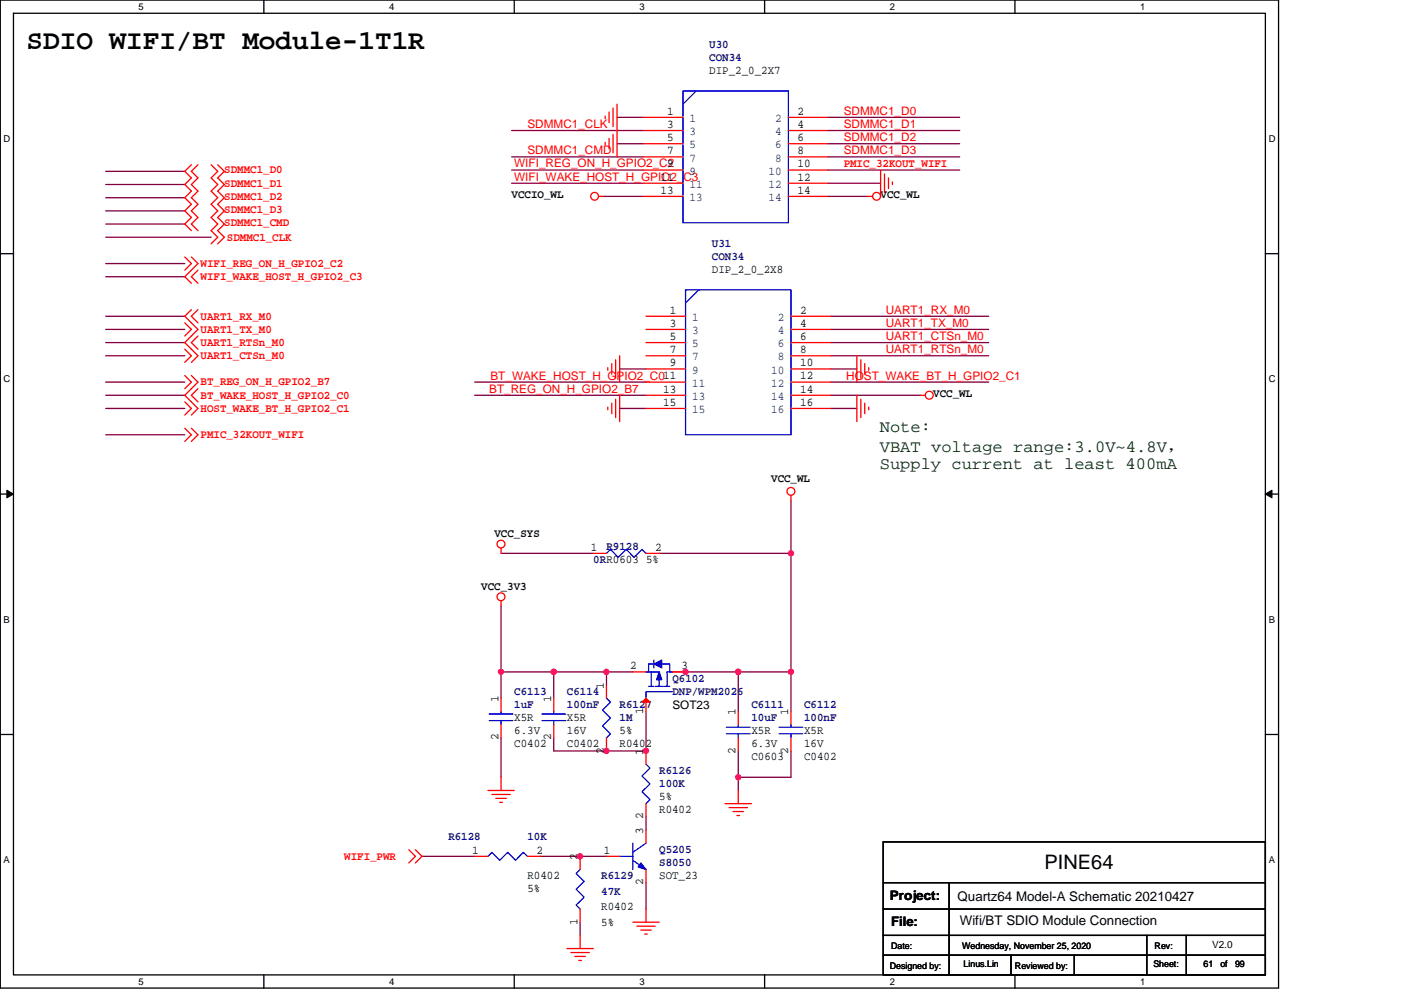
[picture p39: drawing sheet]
<svg xmlns="http://www.w3.org/2000/svg" width="297mm" height="210mm" viewBox="0 0 297 210" stroke-linecap="round" stroke-linejoin="round" font-family="sans-serif">
<defs><g id="words">
<text font-size="5.9" x="5.6" y="10.5">SDIO WIFI/BT Module-1T1R</text>
<text font-size="4.2" x="221.5" y="184.4">PINE64</text>
<g font-size="3.6" fill="#004000">
<text x="186.5" y="91.6">Note:</text>
<text x="186.5" y="95.9">VBAT voltage range:3.0V~4.8V，</text>
<text x="186.5" y="99.5">Supply current at least 400mA</text>
</g>
<g font-size="2.8">
<text x="188.7" y="190.9">Project:</text>
<text x="203" y="191">Quartz64 Model-A Schematic 20210427</text>
<text x="188.9" y="196.5">File:</text>
<text x="203.5" y="196.3">Wifi/BT SDIO Module Connection</text>
</g>
<g font-size="2.5" fill="#000080">
<text x="150.4" y="10.2">U30</text>
<text x="150.4" y="13">CON34</text>
<text x="150.9" y="52.4">U31</text>
<text x="150.9" y="55.2">CON34</text>
<text x="125.8" y="119.5">0RR0603 5%</text>
<text x="128.6" y="116.7">R9128</text>
<text x="109" y="147.4">C6113</text>
<text x="120.2" y="147.4">C6114</text>
<text x="142.6" y="144.6">Q6102</text>
<text x="142.6" y="147.4">DNP/WPM2026</text>
<text x="109" y="150.2">1uF</text>
<text x="120.2" y="150.2">100nF</text>
<text x="131.4" y="150.2">R6127</text>
<text x="131.4" y="153">1M</text>
<text x="159.3" y="150.2">C6111</text>
<text x="159.3" y="153">10uF</text>
<text x="170.5" y="150.2">C6112</text>
<text x="170.5" y="153">100nF</text>
<text x="139.8" y="164.2">R6126</text>
<text x="139.8" y="167">100K</text>
<text x="95.1" y="178.1">R6128</text>
<text x="111.8" y="178.1">10K</text>
<text x="139.8" y="180.9">Q5205</text>
<text x="139.8" y="183.7">S8050</text>
<text x="127.5" y="186.5">R6129</text>
<text x="127.5" y="189.9">47K</text>
</g>
<g font-size="2.5">
<text x="150.4" y="15.7">DIP_2_0_2X7</text>
<text x="141.5" y="24.3">1</text>
<text x="141.5" y="27.1">3</text>
<text x="141.5" y="29.9">5</text>
<text x="169.1" y="24.3">2</text>
<text x="169.1" y="27.1">4</text>
<text x="169.1" y="29.9">6</text>
<text x="141.5" y="32.7">7</text>
<text x="141.5" y="35.5">9</text>
<text x="169.1" y="35.5">10</text>
<text x="169.1" y="32.7">8</text>
<text x="140.1" y="38.3">11</text>
<text x="140.1" y="41.1">13</text>
<text x="169.1" y="38.3">12</text>
<text x="169.1" y="41.1">14</text>
<text x="108.5" y="42.1">VCCIO_WL</text>
<text x="186.7" y="42.1">VCC_WL</text>
<text x="150.9" y="57.9">DIP_2_0_2X8</text>
<text x="142" y="66.5">1</text>
<text x="142" y="69.3">3</text>
<text x="169.6" y="66.5">2</text>
<text x="169.6" y="69.3">4</text>
<text x="142" y="72.1">5</text>
<text x="142" y="74.9">7</text>
<text x="142" y="77.7">9</text>
<text x="169.6" y="77.7">10</text>
<text x="169.6" y="72.1">6</text>
<text x="169.6" y="74.9">8</text>
<text x="140.6" y="83.3">13</text>
<text x="169.6" y="80.5">12</text>
<text x="169.6" y="83.3">14</text>
<text x="140.6" y="86.1">15</text>
<text x="169.6" y="86.1">16</text>
<text x="197.9" y="84.3">VCC_WL</text>
<text x="163.5" y="102.2">VCC_WL</text>
<text x="104.8" y="113.9">VCC_SYS</text>
<text x="125.2" y="116.8">1</text>
<text x="138.9" y="116.8">2</text>
<text x="102" y="125.1">VCC_3V3</text>
<text x="133.6" y="141.9">2</text>
<text x="144.5" y="141.9">3</text>
<text x="105.7" y="148.9" transform="rotate(-90 105.7 148.9)">1</text>
<text x="116.8" y="148.9" transform="rotate(-90 116.8 148.9)">1</text>
<text x="128" y="146.2" transform="rotate(-90 128 146.2)">1</text>
<text x="109" y="152.9">X5R</text>
<text x="109" y="155.7">6.3V</text>
<text x="120.2" y="152.9">X5R</text>
<text x="120.2" y="155.7">16V</text>
<text x="131.4" y="155.7">5%</text>
<text x="136.4" y="151.4" transform="rotate(-90 136.4 151.4)">1</text>
<text x="142.6" y="150.3">SOT23</text>
<text x="156" y="151.7" transform="rotate(-90 156 151.7)">1</text>
<text x="159.3" y="155.7">X5R</text>
<text x="167.1" y="151.7" transform="rotate(-90 167.1 151.7)">1</text>
<text x="170.5" y="155.7">X5R</text>
<text x="105.7" y="157" transform="rotate(-90 105.7 157)">2</text>
<text x="109" y="158.5">C0402</text>
<text x="116.8" y="157" transform="rotate(-90 116.8 157)">2</text>
<text x="120.2" y="158.5">C0402</text>
<text x="128" y="159.8" transform="rotate(-90 128 159.8)">2</text>
<text x="131.4" y="158.5">R0402</text>
<text x="136.4" y="160.1" transform="rotate(-90 136.4 160.1)">1</text>
<text x="156" y="159.8" transform="rotate(-90 156 159.8)">2</text>
<text x="159.3" y="161.2">C0603</text>
<text x="159.3" y="158.5">6.3V</text>
<text x="167.1" y="159.8" transform="rotate(-90 167.1 159.8)">2</text>
<text x="170.5" y="161.2">C0402</text>
<text x="170.5" y="158.5">16V</text>
<text x="136.4" y="173.8" transform="rotate(-90 136.4 173.8)">2</text>
<text x="139.8" y="172.4">R0402</text>
<text x="139.8" y="169.6">5%</text>
<text x="136.4" y="176.9" transform="rotate(-90 136.4 176.9)">3</text>
<text x="100.1" y="181.1">1</text>
<text x="113.8" y="181.1">2</text>
<text x="122.4" y="182.5" transform="rotate(-90 122.4 182.5)">2</text>
<text x="128" y="181.1">1</text>
<text x="111.8" y="186.4">R0402</text>
<text x="111.8" y="189.2">5%</text>
<text x="136.4" y="187.8" transform="rotate(-90 136.4 187.8)">2</text>
<text x="139.8" y="186.4">SOT_23</text>
<text x="122.4" y="196.2" transform="rotate(-90 122.4 196.2)">1</text>
<text x="127.5" y="193.1">R0402</text>
<text x="127.5" y="196.4">5%</text>
</g>
<g font-size="2.5" fill="#f00">
<text x="111.8" y="27.1">SDMMC1_CLK</text>
<text x="178.9" y="29.9">SDMMC1_D2</text>
<text x="178.9" y="27.1">SDMMC1_D1</text>
<text x="178.9" y="24.3">SDMMC1_D0</text>
<text x="109" y="35.5">WIFI_REG_ON_H_GPIO2_C2</text>
<text x="111.8" y="32.7">SDMMC1_CMD</text>
<text x="178.9" y="35.5">PMIC_32KOUT_WIFI</text>
<text x="178.9" y="32.7">SDMMC1_D3</text>
<text x="47.6" y="36.8">SDMMC1_D0</text>
<text x="47.6" y="39.6">SDMMC1_D1</text>
<text x="109" y="38.3">WIFI_WAKE_HOST_H_GPIO2_C3</text>
<text x="47.6" y="42.4">SDMMC1_D2</text>
<text x="47.6" y="45.1">SDMMC1_D3</text>
<text x="47.6" y="47.9">SDMMC1_CMD</text>
<text x="48.1" y="51">SDMMC1_CLK</text>
<text x="42.5" y="59.4">WIFI_WAKE_HOST_H_GPIO2_C3</text>
<text x="42.5" y="56.6">WIFI_REG_ON_H_GPIO2_C2</text>
<text x="42.5" y="67.8">UART1_RX_M0</text>
<text x="42.5" y="70.6">UART1_TX_M0</text>
<text x="187.8" y="69.3">UART1_TX_M0</text>
<text x="187.8" y="66.5">UART1_RX_M0</text>
<text x="42.5" y="73.4">UART1_RTSn_M0</text>
<text x="42.5" y="76.2">UART1_CTSn_M0</text>
<text x="187.8" y="74.9">UART1_RTSn_M0</text>
<text x="187.8" y="72.1">UART1_CTSn_M0</text>
<text x="42.5" y="81.7">BT_REG_ON_H_GPIO2_B7</text>
<text x="103.7" y="83.3">BT_REG_ON_H_GPIO2_B7</text>
<text x="104" y="80.5">BT_WAKE_HOST_H_GPIO2_C011</text>
<text x="179.4" y="80.5">HOST_WAKE_BT_H_GPIO2_C1</text>
<text x="42.5" y="87.3">HOST_WAKE_BT_H_GPIO2_C1</text>
<text x="42.5" y="84.5">BT_WAKE_HOST_H_GPIO2_C0</text>
<text x="42.5" y="92.9">PMIC_32KOUT_WIFI</text>
<text x="73" y="182.3">WIFI_PWR</text>
</g>
<g font-size="2.5" fill="#004080">
<text x="146.2" y="25.9">1</text>
<text x="146.2" y="28.7">3</text>
<text x="164.4" y="25.9">2</text>
<text x="164.4" y="28.7">4</text>
<text x="146.2" y="31.5">5</text>
<text x="146.2" y="34.3">7</text>
<text x="164.4" y="31.5">6</text>
<text x="164.4" y="34.3">8</text>
<text x="146.2" y="37.1">9</text>
<text x="146.2" y="39.9">11</text>
<text x="163" y="37.1">10</text>
<text x="163" y="39.9">12</text>
<text x="146.2" y="42.7">13</text>
<text x="163" y="42.7">14</text>
<text x="146.7" y="68.1">1</text>
<text x="146.7" y="70.9">3</text>
<text x="164.9" y="68.1">2</text>
<text x="164.9" y="70.9">4</text>
<text x="146.7" y="73.7">5</text>
<text x="146.7" y="76.5">7</text>
<text x="164.9" y="73.7">6</text>
<text x="164.9" y="76.5">8</text>
<text x="146.7" y="79.2">9</text>
<text x="146.7" y="82">11</text>
<text x="163.5" y="79.2">10</text>
<text x="163.5" y="82">12</text>
<text x="146.7" y="84.8">13</text>
<text x="146.7" y="87.6">15</text>
<text x="163.5" y="84.8">14</text>
<text x="163.5" y="87.6">16</text>
</g>
<text font-size="2.1" x="257" y="201.1">V2.0</text>
<g font-size="2">
<text x="29.4" y="2.1">5</text>
<text x="82.5" y="2.1">4</text>
<text x="135.6" y="2.1">3</text>
<text x="188.7" y="2.1">2</text>
<text x="241.7" y="2.1">1</text>
<text x=".8" y="30.1">D</text>
<text x="269" y="30.1">D</text>
<text x=".8" y="81.1">C</text>
<text x="269" y="81.1">C</text>
<text x=".8" y="132.1">B</text>
<text x="269" y="132.1">B</text>
<text x=".8" y="183.1">A</text>
<text x="269" y="183.1">A</text>
<text x="29.4" y="208.9">5</text>
<text x="82.5" y="208.9">4</text>
<text x="135.6" y="208.9">3</text>
<text x="188.7" y="208.9">2</text>
<text x="241.7" y="208.9">1</text>
</g>
<g font-size="1.9">
<text x="188.9" y="201.3">Date:</text>
<text x="204" y="201.3">Wednesday, November 25, 2020</text>
<text x="244.8" y="201.3">Rev:</text>
<text x="188.7" y="205.5">Designed by:</text>
<text x="204.3" y="205.2">Linus.Lin</text>
<text x="215.2" y="205.5">Reviewed by:</text>
<text x="244.5" y="205.2">Sheet:</text>
<text x="255.2" y="205.2">61</text>
<text x="258.7" y="205.2">of</text>
<text x="261.8" y="205.2">99</text>
</g>
</g></defs>
<path d="M.1 0h271v209.6h-271zM2.9 2.8h265.4v204h-265.4z" fill="none" stroke="#000" stroke-width=".28"/>
<g fill="#fff">
<path d="M29.4 .3h1.1v2.2h-1.1z"/>
<path d="M29.4 207.1h1.1v2.2h-1.1z"/>
</g>
<path d="M55.9 0v2.8M55.9 206.8v2.8" fill="none" stroke="#000" stroke-width=".28"/>
<g fill="#fff">
<path d="M82.5 .3h1.1v2.2h-1.1z"/>
<path d="M82.5 207.1h1.1v2.2h-1.1z"/>
</g>
<path d="M109 0v2.8M109 206.8v2.8" fill="none" stroke="#000" stroke-width=".28"/>
<g fill="#fff">
<path d="M135.6 .3h1.1v2.2h-1.1z"/>
<path d="M135.6 207.1h1.1v2.2h-1.1z"/>
</g>
<path d="M162.1 0v2.8M162.1 206.8v2.8" fill="none" stroke="#000" stroke-width=".28"/>
<g fill="#fff">
<path d="M188.7 .3h1.1v2.2h-1.1z"/>
<path d="M188.7 207.1h1.1v2.2h-1.1z"/>
</g>
<path d="M215.2 0v2.8M215.2 206.8v2.8" fill="none" stroke="#000" stroke-width=".28"/>
<g fill="#fff">
<path d="M241.7 .3h1.2v2.2h-1.2z"/>
<path d="M241.7 207.1h1.2v2.2h-1.2z"/>
<path d="M.8 28.3h1.4v2.2h-1.4z"/>
<path d="M269 28.3h1.4v2.2h-1.4z"/>
<path d="M.8 79.3h1.4v2.2h-1.4z"/>
<path d="M269 79.3h1.4v2.2h-1.4z"/>
</g>
<path d="M.1 53.8h2.8M268.3 53.8h2.8" fill="none" stroke="#000" stroke-width=".28"/>
<g fill="#fff">
<path d="M.8 130.3h1.3v2.2h-1.3z"/>
<path d="M269 130.3h1.3v2.2h-1.3z"/>
</g>
<path d="M.1 104.8h2.8M268.3 104.8h2.8" fill="none" stroke="#000" stroke-width=".28"/>
<g fill="#000" stroke="#000" stroke-width=".21">
<path d="M1.5 104l1.4 .8-1.4 .8z" fill-rule="evenodd"/>
<path d="M268.3 104.8l1.4-.8v1.6z" fill-rule="evenodd"/>
</g>
<g fill="#fff">
<path d="M.7 181.3h1.4v2.2h-1.4z"/>
<path d="M269 181.3h1.3v2.2h-1.3z"/>
</g>
<path d="M.1 155.8h2.8M268.3 155.8h2.8M187.3 178.6h81v28.2h-81zM187.3 187.2h81M187.3 192.8h81M187.3 198.4h81M201.2 187.2v19.6M243.1 198.4v8.4M251.5 198.4v8.4M187.3 202.6h81M214.4 202.6v4.2M227.8 202.6v4.2" fill="none" stroke="#000" stroke-width=".28"/>
<g fill="none" stroke="#800040" stroke-width=".28">
<path d="M22.4 36.3h16.8M22.4 39.1h16.8M108.5 38.9h27.9M108.5 36.1h27.9M108.5 33.3h27.9M108.5 27.7h27.9M130.8 30.5h5.6M130.8 24.9h5.6M175.5 38.9h11.2M175.5 36.1h28M175.5 33.3h28M175.5 27.7h28"/>
<path d="M175.5 30.5h28M175.5 24.9h28M22.4 50.3h22.4M22.4 55.9h16.8M22.4 58.7h16.8M22.4 41.9h16.8M22.4 44.7h16.8M22.4 47.5h16.8M128 41.7h8.4M175.5 41.7h8.4M22.4 72.7h16.8M22.4 67.1h16.8"/>
<path d="M22.4 69.9h16.8M22.4 75.5h16.8M131.4 78.3h5.6M176.1 78.3h5.6M176.1 72.7h33.5M176.1 67.1h33.5M176.1 69.9h33.5M176.1 75.5h33.5M22.4 86.6h16.8M22.4 83.8h16.8M22.4 81h16.8M22.4 92.2h16.8"/>
<path d="M100.6 83.8h36.4M100.6 81h36.4M131.4 86.6h5.6M176.1 83.8h19M176.1 86.6h5.6M176.1 81h33.5M106.2 117.4h19.6M139.8 117.4h27.9M167.7 106.2v44.7M106.2 128.5v19.6M106.2 142.5h28M106.2 156.5v8.4"/>
<path d="M117.4 142.5v5.6M128.6 142.5v2.8M137 150.9v8.4h-19.6v-2.8M142.6 142.5h25.1M156.5 142.5v8.4M156.5 159.3v8.4M167.7 159.3v5.6h-11.2M137 173.2v2.8M89.5 181.6h11.1M114.6 181.6h14M123 195.6v2.8M137 187.2v5.6"/>
</g>
<g fill="#f0f" stroke="#f0f" stroke-width=".28">
<circle cx="137" cy="159.3" r=".54"/>
<circle cx="128.6" cy="159.3" r=".54"/>
<circle cx="156.5" cy="142.5" r=".54"/>
<circle cx="145.3" cy="142.5" r=".54"/>
<circle cx="167.7" cy="142.5" r=".54"/>
<circle cx="167.7" cy="117.4" r=".54"/>
<circle cx="117.4" cy="142.5" r=".54"/>
<circle cx="106.2" cy="142.5" r=".54"/>
<circle cx="128.6" cy="142.5" r=".54"/>
<circle cx="156.5" cy="164.9" r=".54"/>
<circle cx="123" cy="181.6" r=".54"/>
</g>
<g fill="none" stroke="#f00" stroke-width=".28">
<path d="M40.6 34.9l-1.4 1.4 1.4 1.4-1.4 1.4 1.4 1.4-1.4 1.4 1.4 1.4-1.4 1.4 1.4 1.4-1.4 1.4 1.4 1.4M42 34.9l-1.4 1.4 1.4 1.4-1.4 1.4 1.4 1.4-1.4 1.4 1.4 1.4-1.4 1.4 1.4 1.4-1.4 1.4 1.4 1.4M44.8 34.9l1.4 1.4-1.4 1.4 1.4 1.4-1.4 1.4 1.4 1.4-1.4 1.4 1.4 1.4-1.4 1.4 1.4 1.4-1.4 1.4 1.4 1.4-1.4 1.4M46.2 34.9l1.4 1.4-1.4 1.4 1.4 1.4-1.4 1.4 1.4 1.4-1.4 1.4 1.4 1.4-1.4 1.4 1.4 1.4-1.4 1.4 1.4 1.4-1.4 1.4M128.3 24.6v.6M128.3 30.2v.6M129.1 23.8v2.2M129.1 29.4v2.2M130 22.9v3.9M130 28.5v3.9M130.8 22.1v11.2M136.4 24.9h8.4"/>
<path d="M136.4 27.7h8.4M136.4 30.5h8.4M136.4 33.3h8.4M136.4 36.1h8.4M136.4 38.9h8.4M167.1 24.9h8.4M167.1 27.7h8.4M167.1 30.5h8.4M167.1 33.3h8.4M167.1 36.1h8.4M167.1 38.9h8.4M186.7 36.1v5.6"/>
<path d="M187.5 36.9v3.9M188.4 37.7v2.3M189.2 38.6v.5M39.2 54.5l1.4 1.4-1.4 1.4M40.6 54.5l1.4 1.4-2.8 2.8 1.4 1.4M42 57.3l-1.4 1.4 1.4 1.4M126.9 41.7h1.1M136.4 41.7h8.4M167.1 41.7h8.4M183.9 41.7h1.1M39.2 68.5l1.4 1.4-1.4 1.4M39.2 74.1l1.4 1.4-1.4 1.4"/>
<path d="M39.2 79.7l1.4 1.3-1.4 1.4M40.6 79.7l1.4 1.3-2.8 2.8 2.8 2.8-1.4 1.4M40.6 65.7l-1.4 1.4 2.8 2.8-2.8 2.8 2.8 2.8-1.4 1.4M42 65.7l-1.4 1.4 1.4 1.4M42 71.3l-1.4 1.4 1.4 1.4M128.9 78v.5M129.7 77.1v2.3M130.5 76.3v3.9M131.4 75.5v5.5M137 67.1h8.3M137 69.9h8.3M137 72.7h8.3"/>
<path d="M137 75.5h8.3M137 78.3h8.3M167.7 67.1h8.4M167.7 69.9h8.4M167.7 72.7h8.4M167.7 75.5h8.4M167.7 78.3h8.4M181.7 75.5v5.5M182.5 76.3v3.9M183.3 77.1v2.3M184.2 78v.5M39.2 85.2l1.4 1.4-1.4 1.4"/>
<path d="M39.2 90.8l1.4 1.4-1.4 1.4M40.6 90.8l1.4 1.4-1.4 1.4M42 82.4l-1.4 1.4 1.4 1.4M128.9 86.4v.5M129.7 85.5v2.3M130.5 84.7v3.9M131.4 83.8v5.6M137 83.8h8.3M137 81h8.3M137 86.6h8.3M167.7 83.8h8.4M167.7 81h8.4"/>
<path d="M167.7 86.6h8.4M181.7 83.8v5.6M182.5 84.7v3.9M183.3 85.5v2.3M184.2 86.4v.5M195.1 83.8h1.1M106.2 116.2v1.2M125.8 117.4h2.8M137 117.4h2.8M167.7 105.1v1.1M106.2 127.4v1.1M106.2 148.1v2.8"/>
<path d="M106.2 153.7v2.8M117.4 148.1v2.8M117.4 153.7v2.8M128.6 145.3v2.8M128.6 156.5v2.8M134.2 142.5h2.8M137 148.1v2.8M137 159.3v2.8M142.6 142.5h2.7M156.5 150.9v2.8M156.5 156.5v2.8M167.7 150.9v2.8"/>
<path d="M167.7 156.5v2.8M103.4 167.7h5.6M104.3 168.5h3.9M105.1 169.3h2.3M106 170.2h.5M106.2 164.9v2.8M137 170.5v2.7M137 176v2.8M153.7 170.5h5.6M154.6 171.3h3.9M155.4 172.1h2.2M156.2 173h.6"/>
<path d="M156.5 167.7v2.8M86.7 180.2l1.4 1.4-1.4 1.4M88.1 180.2l1.4 1.4-1.4 1.4M100.6 181.6h2.8M111.8 181.6h2.8M123 181.6v2.8M123 192.8v2.8M123 198.4v2.8M128.6 181.6h2.8M134.2 195.6h5.6M135 196.4h3.9M135.8 197.3h2.3"/>
<path d="M136.7 198.1h.5M137 184.4v2.8M137 192.8v2.8M120.2 201.2h5.6M121 202h3.9M121.9 202.9h2.2M122.7 203.7h.6"/>
<circle cx="126.1" cy="41.6" r=".83"/>
<circle cx="185.9" cy="41.6" r=".83"/>
<circle cx="197" cy="83.8" r=".84"/>
<circle cx="106.2" cy="115.4" r=".83"/>
<circle cx="167.7" cy="104.2" r=".83"/>
<circle cx="106.2" cy="126.6" r=".83"/>
</g>
<g fill="none" stroke="#00f" stroke-width=".28">
<path d="M144.8 19.3h22.3v27.9h-22.3zM147.6 19.3l-2.8 2.8M145.3 61.5h22.4v30.7h-22.4zM148.1 61.5l-2.8 2.8M128.6 117.4l.8-.9 1.7 1.7 1.7-1.7 1.6 1.7 1.7-1.7 .9 .9M138.6 140v1.7M103.7 152.8h5.1M103.7 151.4h5.1M106.2 150.9v.5M106.2 152.8v.9M114.9 152.8h5M114.9 151.4h5"/>
<path d="M117.4 150.9v.5M117.4 152.8v.9M128.6 148.1l.8 .8-1.7 1.7 1.7 1.7-1.7 1.7 1.7 1.6-.8 .9M137.5 145.6h1.1M138.1 142.5v3.1M138.6 140.8h-1.1v1.7M138.9 145.6h1.7M139.8 142.5h-2.8h2.8v1.1M139.8 143.9v1.7M140.3 140.8h1.7v1.7M140.9 145.6h1.1M142.6 142.5h-1.2v3.1"/>
<path d="M142.6 146.7h-5.6v1.4M154 155.6h5M154 154.2h5M156.5 153.7v.5M156.5 155.6v.9M165.2 155.6h5M165.2 154.2h5M167.7 153.7v.5M167.7 155.6v.9M134.2 178.8v5.6M137 162.1l.8 .8-1.7 1.7 1.7 1.7-1.7 1.6 1.7 1.7-.8 .9M137 178.8l-2.8 2"/>
<path d="M103.4 181.6l.9-.8 1.7 1.7 1.6-1.7 1.7 1.7 1.7-1.7 .8 .8M123 184.4l-.9 .9 1.7 1.6-1.7 1.7 1.7 1.7-1.7 1.7 .9 .8M131.4 181.6h2.8M134.2 182.5l2.8 1.9"/>
</g>
<g fill="#00f" stroke="#00f" stroke-width=".28">
<path d="M139.8 142.5l.5 1.7h-1.1z" fill-rule="evenodd"/>
<path d="M138.6 140.8l1.7-.8v1.7z" fill-rule="evenodd"/>
<path d="M135.8 183l1.2 1.4-1.7-.5z" fill-rule="evenodd"/>
</g>
<path d="M136.1 148.9l.9-.8 .8 .8z" fill-rule="evenodd" fill="#f00" stroke="#f00" stroke-width=".28"/>
<use href="#words"/>
</svg>
